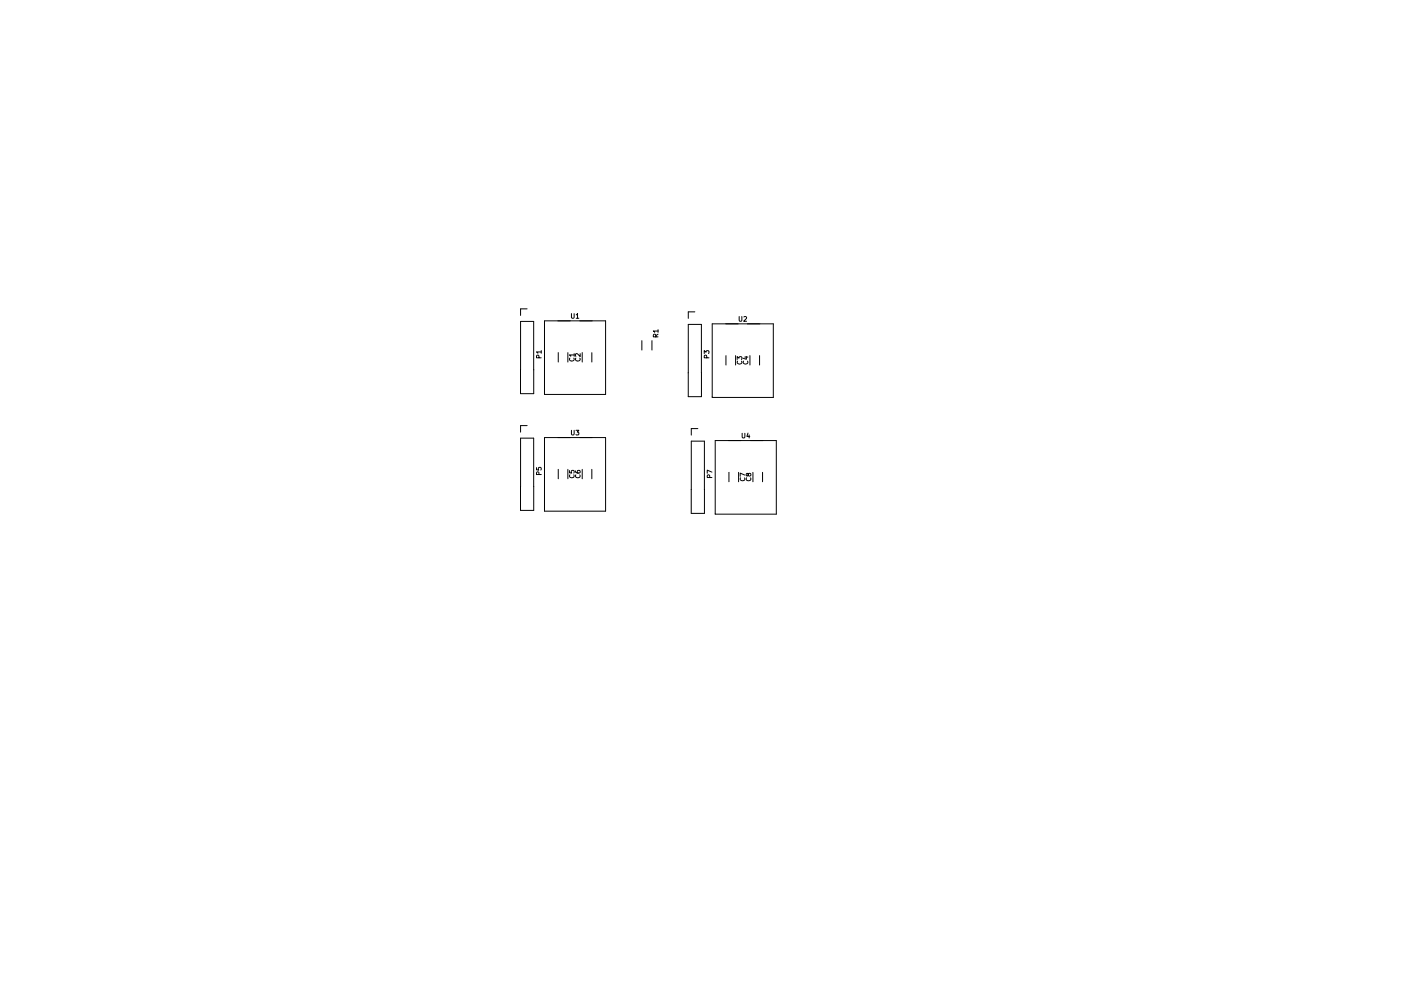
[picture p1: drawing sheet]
<svg xmlns="http://www.w3.org/2000/svg" width="297mm" height="210mm" viewBox="0 0 297 210" stroke-linecap="round" stroke-linejoin="round" font-family="sans-serif">
<g fill="none" stroke="#000" stroke-width=".21">
<path d="M110.4 68.2h2.7l.1 15.3h-2.8zM111.8 65.5h-1.4v1.4M114.3 75.9l-.1-.5h-.4v.5h1M114.8 74.7h-1l.2 .3M114.8 74.4v.6M115.4 68.1h13v15.6h-13zM118.4 74.8v2M120.4 74.8v2M120.8 76a.44 .44 0 0 0 .4 .6 .44 .44 0 0 0 .4-.6M121.2 66.5v.8l.1 .2 .4-.2v-.8M121.7 75.3h-1l.3 .3M121.7 75v.6"/>
<path d="M122.1 76a.44 .44 0 0 0 .4 .6 .44 .44 0 0 0 .4-.6M122.2 66.8l.2-.3v1M122.2 67.5h.5M123 75v.6l-.7-.6-.3 .2 .1 .4M123.4 74.8v2M125.5 74.8v2M136.1 72.3v2M138.2 72.3v2M139 71.5v-.5l-.4-.1-.1 .6h1M139.5 70.2h-1l.3 .3M139.5 70.9l-.5 .3M139.5 69.9v.6"/>
<path d="M145.9 68.8h2.8v15.4h-2.8zM147.3 66.2h-1.4v1.4M149.3 75v-.6l.4 .3 .1-.3h.4v.6M149.8 75.9v-.5h-.4l-.1 .5h1M151 68.7h13v15.6h-13zM153.9 75.4v2M156 75.4v2M156.3 76.3v-.6l.4 .3 .1-.3h.4v.6M156.4 76.6a.44 .44 0 0 0 .4 .6 .44 .44 0 0 0 .4-.6M156.7 67.2v.8l.2 .2 .4-.2v-.8M157.7 76.6a.44 .44 0 0 0 .4 .6 .44 .44 0 0 0 .4-.6M157.7 67.3l.4-.1 .2 .2-.6 .8h.6"/>
<path d="M157.9 75.8h.7M158.2 75.6v.6l-.7-.2M159 75.4v2M161 75.4v2M110.4 93h2.7l.1 15.3h-2.8zM111.8 90.3h-1.4v1.4M113.8 99.2v.5h.4v-.4l.5-.1v.5M115.4 92.8v15.7h13v-15.7M115.5 92.8h12.9M118.4 99.6v2M120.4 99.6v2M120.7 99.8v.5l.5 .1v-.5l.4-.1v.6"/>
<path d="M121.2 91.3v.8l.1 .2 .4-.2v-.8M122 99.9l.2 .4 .6 .1 .2-.2-.1-.4-.5 .1v.3l.2 .2M122.1 91.3h.6l-.3 .4 .3 .1v.4h-.6M123.4 99.6v2M125.5 99.6v2M146.6 93.6h2.7l.1 15.3h-2.8zM148 90.9h-1.4v1.4M151.6 93.5h13v15.6h-13zM157.4 91.9v.8l.1 .2 .4-.2v-.8M158.6 91.9l-.2 .7h.6M158.8 92.3v.6M114.3 100.7l-.1-.5h-.4v.5h1"/>
<path d="M120.8 100.7a.44 .44 0 0 0 .4 .7 .44 .44 0 0 0 .4-.7M122.1 100.7a.44 .44 0 0 0 .4 .7 .44 .44 0 0 0 .4-.7M150.5 101.3l-.1-.5h-.4l-.1 .5h1M150.9 100.2l-1-.5v.7M154.6 100.2v2M156.6 100.2v2M157 101.4a.44 .44 0 0 0 .4 .6 .44 .44 0 0 0 .4-.6M157.9 100.8l-1-.4v.6M158.3 101.4a.44 .44 0 0 0 .4 .6 .44 .44 0 0 0 .4-.6M158.6 100.6l.2-.2 .4 .2-.1 .4h-.3l-.3-.5h-.3l.1 .5 .3-.2M159.6 100.2v2M161.7 100.2v2"/>
</g>
</svg>
